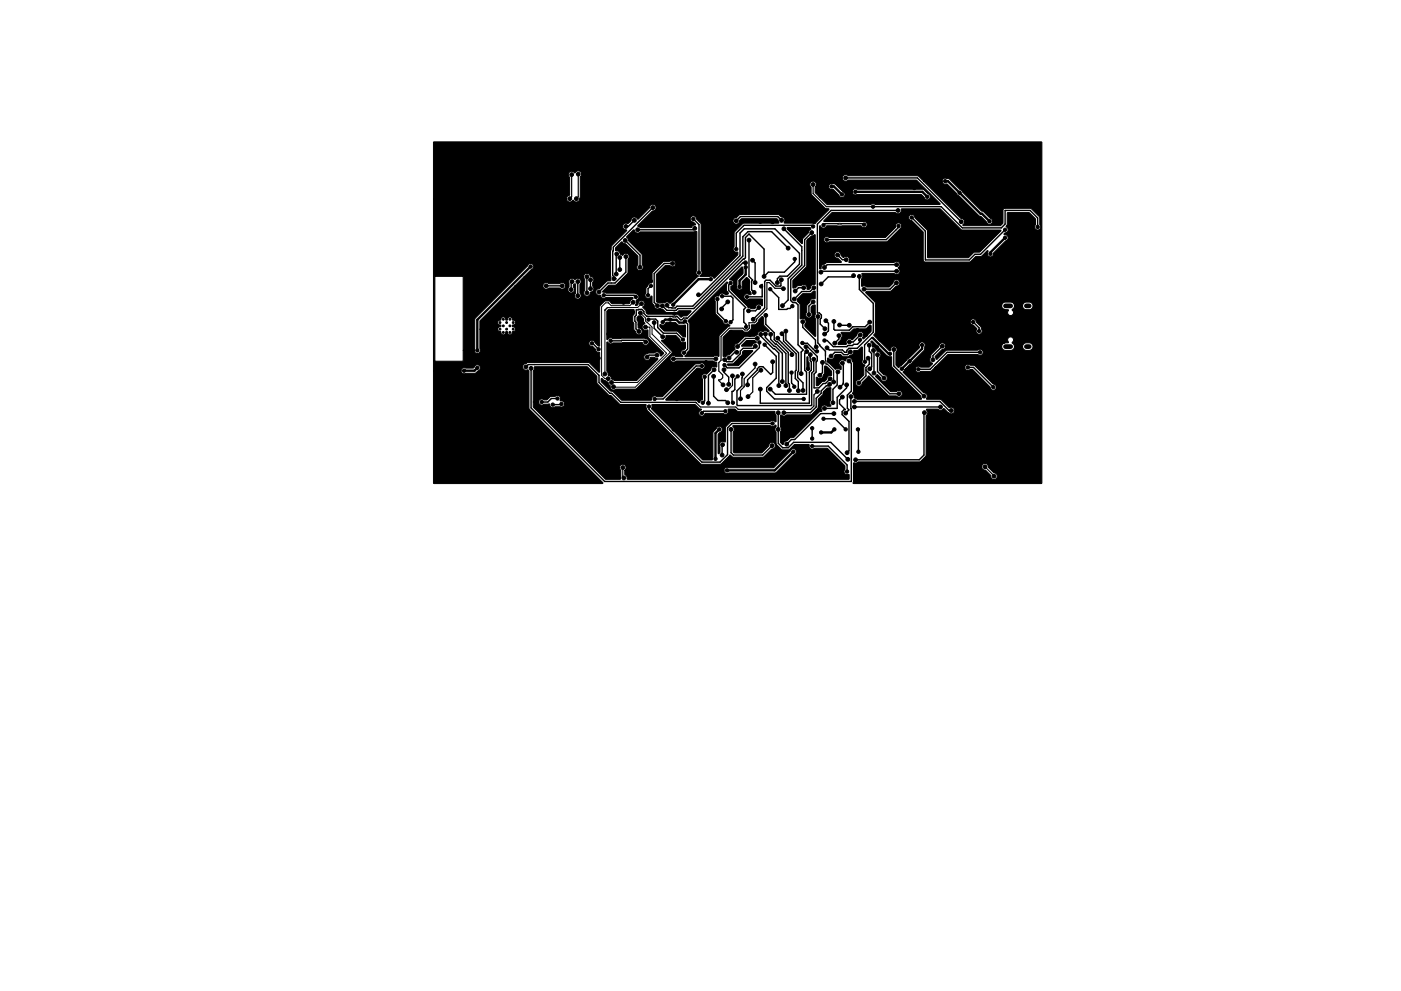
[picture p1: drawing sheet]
<svg xmlns="http://www.w3.org/2000/svg" width="297mm" height="210mm" viewBox="0 0 297 210" stroke-linecap="round" stroke-linejoin="round" font-family="sans-serif">
<path d="M213.2 64.9h1.1M213.2 73.5h1.1M217.6 64.9h.6M217.6 73.5h.6" fill="none" stroke="#000" stroke-width="1"/>
<g fill="#000" stroke="#000" stroke-width=".21">
<path d="M91.9 30.2l128.9-.1 .1 72.4-39.9 .1-.1-.1 .1-3.5 27.1 .1a.76 .76 0 0 0 .9 .7l1.1 1.1a.71 .71 0 0 0 .5 .8 .7 .7 0 0 0 .9-.7l-.2-.4-.6-.3-1.1-1.1-.4-.7a.7 .7 0 0 0-1.1 .5h-27.1v-.8h.6l.4-.2 13.2-.1 1.1-1.3 .1-8.4 .3-.6-.3-.7 2.4-.1 .7 .3 .6-.4 1 .8a.75 .75 0 0 0 .8 .3 .75 .75 0 0 0 .5-.7 .7 .7 0 0 0-.8-.7l-.4 .1-1.8-1.8h-2.9l.1-.7-.2-.4-.6-.3-4.3-4.4 .4-.6h2.1l.1 .2a.65 .65 0 0 0 .7 .5l.4-.2h2.1l.9-.9h6.3l.1 .2a.65 .65 0 0 0 .7 .5l.4-.2h.5l3.7 3.8a.66 .66 0 0 0 .5 .6 .66 .66 0 0 0 .7-.2l.2-.4-.2-.5-.5-.2-3.9-3.9-1-.1a.66 .66 0 0 0-.8-.2 .66 .66 0 0 0-.4 .6h-6.3l2.8-2.7h6.3l.5 .2a.65 .65 0 0 0 .7-.6l-.2-.5-.4-.2-.6 .2h-6.5l-.3 .1-1.8 1.8h-.2l-.2-.4 1.4-1.6 .6-.3 .2-.4h11.9l.1 .5 .6 .3h1.5l.4-.4 .1-.4h1.7l.2 .5 .3 .3h1a.8 .8 0 0 0 .7-.8 .8 .8 0 0 0-.7-.8l-1 .1-.4 .4-.1 .3h-1.7l-.1-.3-.4-.5 .3-.4a.63 .63 0 0 0-.6-.8h-.2a.63 .63 0 0 0-.3 1l-.1 .2-1 .2-.3 .6-11.9-.1a.71 .71 0 0 0-.7-.7 .71 .71 0 0 0-.7 .7l-1.6 1.7-.2 .7a.7 .7 0 0 0 .2 1.2l.2 .2-.7 .7h-1.8a.68 .68 0 0 0-.7-.2 .68 .68 0 0 0-.5 .6h-2.1l1.4-1.2 2.6-2.7 .3-1.2-.2-.4a.71 .71 0 0 0-1-.1 .71 .71 0 0 0-.1 1l-3.8 3.9-.6 .4-.5-.6v-2.7l.2-.6a.7 .7 0 0 0-.8-.7v.1a.81 .81 0 0 0-.7 .9h-.2l-3.2-3.3 .3-.5v-2.3h20.1l.1 .4 .6 .3 .7 .7-.1 .3a.66 .66 0 0 0 .5 .9h.1a.65 .65 0 0 0 .7-.6l-.3-1-1-.9-.2-.6a.65 .65 0 0 0-.7-.1 .65 .65 0 0 0-.4 .6h-20.1v-3.4h26.8l.1 .5 .3 .2 1 .1-.2 .5a.63 .63 0 0 0 .7 .8l.4-.2 .2-.3-.1-.4-.2-.4 .4-.4 .1-.4h1.7l.2 .5 .3 .2 1 .1a.8 .8 0 0 0 .7-.8 .8 .8 0 0 0-.7-.8l-1 .1-.4 .3-.1 .4h-1.7l-.2-.5-.6-.3-1.5 .1-.3 .3-.1 .4h-26.8l-.1-.8-2-2 .3-.3h5l1.2-1.1a.7 .7 0 0 0 .8-.7l-.1-.3-.3-.4a.71 .71 0 0 0-1 .7l-.9 .9h-4.7l-.5-.3-.5 .2-.1-1.6 .2-.6-.2-.5 6.8-.1 .6 .2a.69 .69 0 0 0 .7-.6l-.4-.7 .1-.2a.71 .71 0 0 0 .3-.8 .71 .71 0 0 0-.8-.5l-.5 .3h-9.4l-.1-.1 .1-.5a.7 .7 0 0 0-.8-.7l-.5 .2-.9-1.1a.71 .71 0 0 0-1 .5 .71 .71 0 0 0 .8 .8l.6 .7 .1 .2h-3l-.8 .4a.91 .91 0 0 0-.5 .9h-.3l-.1-6.2 1 .1a.65 .65 0 0 0 .7 .6l.4-.2h12.2l2.9-2.9a.66 .66 0 0 0 .1-.8 .66 .66 0 0 0-.8-.2 .66 .66 0 0 0-.3 .8l-2.2 2.2h-11.9a.65 .65 0 0 0-.8-.2 .65 .65 0 0 0-.4 .6h-.9l.1-2.9 .7 .5 .5-.1 .3-.4h7.2l.5 .4a.65 .65 0 0 0 .9-.6l-.2-.5-.4-.2h-8.5l-.1-.1 1.7-1.8h13.4l.4 .2a.71 .71 0 0 0 .9-.6l.1-.4h8.1l4.5 4.5h8.3l.1 .1-4.5 4.6-1.3 .1-1.1 1.1h-8.5l-.1-.1-.1-5.7-2.6-2.7-.1-.4a.66 .66 0 0 0-1.2 .1 .66 .66 0 0 0 .6 .9l2.4 2.5v5.8l.3 .5h9.5l1.4-1.2 1.3-.1 1.1-1.1 .2 .1-.2 .5a.65 .65 0 0 0 .6 .7h.1a.65 .65 0 0 0 .7-.6v-.3l2.6-2.5a.69 .69 0 0 0 .4-.9 .69 .69 0 0 0-.8-.4l.1-.4 .5-.1 .2-.4v-.5l-.4-.4 .2-.4 .1-2.5h4.6l1.3 1.4v1.1a.67 .67 0 0 0 .2 1.1 .67 .67 0 0 0 1-.5l-.2-.6-.1-1.6-1.9-1.8-5.6 .1-.3 .3v2.7l-.5 .6h-7.8l-.1-.3a.71 .71 0 0 0 0-1.1l-.5-.2-7.9-7.9h3.9a.65 .65 0 0 0 .8 .7h.3l6.7 6.7 .5 .1 1.2 1.2a.66 .66 0 0 0 .8 .5l.4-.5-.1-.6-1.7-1.6-.5-.1-4.2-4.3-2.5-2.5-.4-.1a.8 .8 0 0 0-1.3 .5h-3.9l-1.2-1.1h-14.7l-.2-.1a.71 .71 0 0 0-1 .2 .71 .71 0 0 0 .2 .9 .71 .71 0 0 0 1-.1h14.4l5 5-.1 .2h-13.6a.72 .72 0 0 0-1 0h-9.2l-2.5-2.5-.1-1.2 .2-.2h2.6l.3 .6 .8 .1 1.2 1.2a.65 .65 0 0 0 1 .4 .65 .65 0 0 0-.1-1.1h1.9a.67 .67 0 0 0 1 .5h13.6l.8 1 .4 .2a.65 .65 0 0 0 .7-.8l-.1-.4-.4-.1-1.1-1h-13.9a.67 .67 0 0 0-1 .6l-2-.1-1.5-1.5-.4-.1a.73 .73 0 0 0-1.2 .5h-2.6a.72 .72 0 0 0-.3-1 .72 .72 0 0 0-.9 .3 .72 .72 0 0 0 .2 1l.1 1.5 2.8 2.9 .9 .2-3 3.1-.6-.2h-5.8l-.1-.1 .1-.6-.2-.3-.6-.3-.6-.5h-8l-1 .6a.7 .7 0 0 0-.6 1 .7 .7 0 0 0 1.1 .3l.3-.7 .4-.3h7.5l.3 .2 .2 .6-.2 .1-7.5 .1-1.8 1.8-.1 3.2a.66 .66 0 0 0 .4 1.1h.4v.6l-4.9 4.9-.2-.1a.65 .65 0 0 0-.9-.2l-2-.1 .5-.7-.2-.6v-9.7l-1-1.2a.66 .66 0 0 0-.8-.6 .66 .66 0 0 0-.6 .7 .66 .66 0 0 0 .7 .6l.5 .6-.6 .2-.4 .4h-10.7l-.6-.3v-.2l3.2-3.1a.7 .7 0 0 0 .7-.7 .7 .7 0 0 0-.7-.7 .7 .7 0 0 0-.7 .8l-2.4 2.4-.4-.3a.71 .71 0 0 0-1.1 .6l-.8 .6a.7 .7 0 0 0-.8 .1 .7 .7 0 0 0-.1 .9l.3 .3 .4 .1v.2l-3.2 3.3-.1 1.1v6.1l-.9 .2-1.5 1.5-.4 .1a.72 .72 0 0 0-.3 .9 .72 .72 0 0 0 .9 .4l.1 .2a.67 .67 0 0 0 1.1 .3h5.6l.1 .2-.1 .1a.72 .72 0 0 0-.6 .9l-.2 .1h-3.5l-.6-.5-.9-.1-1.1 1.1-.1 8.5h-.2l-.7-.7a.66 .66 0 0 0-.8-.5 .66 .66 0 0 0-.5 .7 .66 .66 0 0 0 .7 .6l.6 .5 .3 .6 .6 .3v4.1l-2.3-2.1h-12.8l-.6 .2a.71 .71 0 0 0-.6 1 .71 .71 0 0 0 1.1 .4l.2 .2 .1 8.1 15.6 15.6v.2h-35.8l-.1-24h5.8l.2 .5 .4 .2 2.4-.1 1.1-.8v-.5l-.2-.4a.66 .66 0 0 0-1 .4l-.3 .2h-1.5a.67 .67 0 0 0-1.1 .5h-5.8v-2h6.3v-2.3h2.3l.1 .2a.65 .65 0 0 0 .8 .5l.3-.2 .2-.4-.1-4.6h3.7l.3 .5a.39 .39 0 0 1 .4 .1 .39 .39 0 0 1 .1 .4 .5 .5 0 0 0 .7 .1l.3-.6 .3 .1 .1 .4a.5 .5 0 0 0 .7 .1 .74 .74 0 0 1 .7-.7 .56 .56 0 0 0 .1-.6 .56 .56 0 0 0-.6-.3v-.3a.55 .55 0 0 0 .7-.5 .55 .55 0 0 0-.6-.6l-.1-.1a.54 .54 0 0 0-.6-.6 .54 .54 0 0 0-.4 .7l-.4-.1a.54 .54 0 0 0-.6-.6 .54 .54 0 0 0-.4 .7 .55 .55 0 0 0-.7 .6 .55 .55 0 0 0 .7 .5v.3l-.5 .2-.2 .3h-3.7v-1.7l6.6-6.7 12 .1a.7 .7 0 0 0 .9 .6 .71 .71 0 0 0 .3-1.1v-.6l.3-.2 .1 2a.7 .7 0 0 0-.1 1 .7 .7 0 0 0 .9 .2l.4-.6-.2-.6v-1.9l.2-.7-.4-.5h-.5a.4 .4 0 0 1-.7 0 .71 .71 0 0 0-1 .8v1l-.2 .5h-12l.8-.8h5.9l.2 .5 .4 .2 .7-.2h2.2l.6 .2a.7 .7 0 0 0 .7-.6v-.1a.7 .7 0 0 0-.8-.7l-.5 .3h-2.2l-.3-.2a.7 .7 0 0 0-1 .6h-5.9l1.9-1.9h12.6l.3 .6-.1 2.4a.71 .71 0 0 0 .4 1.1 .71 .71 0 0 0 .9-.8l.4-.2 .3-.4-.2-.7v-.9a.72 .72 0 0 0 .1-.8 .72 .72 0 0 0-.6-.4l-.4-.5a.71 .71 0 0 0-1.1 .6h-12.6l1.5-1.5a.69 .69 0 0 0 .5-.8 .65 .65 0 0 0-.6-.5 .65 .65 0 0 0-.6 .5l-11.2 11.2-.2 6.7h-2.3v-15.7h-6v18h-.3v-34.5l28.2 .1a.7 .7 0 0 0 .9 .6l.5-.3h.1a.71 .71 0 0 0 .8 .3 .71 .71 0 0 0 .5-.8l.2-4.5a.7 .7 0 0 0 .1-.9 .7 .7 0 0 0-.8-.3l-.5 .4-.3-.2a.73 .73 0 0 0-1 .2 .73 .73 0 0 0 .2 1l-.1 3.8a.69 .69 0 0 0-.6 .6h-28.2zM130.5 52.6l1.3-1.3 .8 .4 2.6 2.6v1.9a.7 .7 0 0 0-.1 .9 .7 .7 0 0 0 1 .2l.3-.6-.2-.6-.1-2.1-2.8-2.9-.1-.4-.4-.4 1.5-1.5 .2 .1a.7 .7 0 0 0 .9 .5l.4-.2 11.9-.1v8.3a.66 .66 0 0 0 .1 1l.2 .1v.2l-5.9 5.7-.6-.3-.6 .2-.6-.1-.4 .1-.6-.2-.1-.2v-5.7l1.9-1.8 .9-.1 .6 .3a.7 .7 0 0 0 .7-.7l-.2-.5-.4-.2-.7 .2-1.4 .1-2.3 2.3-.1 2.1-.1 .1a.69 .69 0 0 0-.8 .7l-.3 .5-.1 .9a.67 .67 0 0 0 0 1 .67 .67 0 0 0 1-.1l.2-.2 .1 .1 .1 1.4 .4 .5a.7 .7 0 0 0 .8 .7l.4-.1 .6 .2 .8 .7h2.1l.6-.4h2.4l.1 .2-.9 .9h-.8l-.4 .3-.8-.6-.7 .1-.3-.1h-5.2l-.4-.3-.1-.6-.6-.6v-.2a.7 .7 0 0 0 .3-.9l-.2-.3a.74 .74 0 0 0-.8 .1 .74 .74 0 0 0-.3 .7l-.3 .2h-.3l.2-.5 .1-.7a.65 .65 0 0 0 .4-.9l-.9-.5h-6l-.7-.3 1.3-1.4 1.6-.1 2.3-2.3 .2-3.2a.71 .71 0 0 0 .1-.8 .71 .71 0 0 0-.7-.4l-.6 .5-.4-.2-.4-.7-.7-.2zM145.9 68l8.3-8.2-.2 1.9 .4 .6-.9 .1a.65 .65 0 0 0-1 .3 .96 .96 0 0 0-1.1 .7l.2 .6 .1 2.5 1.6 1.8a.65 .65 0 0 0 .7 .5l.4-.1 .3 .4-.3 .2-1.9 1.9-.1 4.3h-.2a.81 .81 0 0 0-1 .2l-6-.1 1-1.5 .1-5.4-.4-.5zM157.2 56.7h.2l.2 .4v.9l-1.3 1.3-.1 1.3a.66 .66 0 0 0 .7 .9 .65 .65 0 0 0 .5-.9v-.8l1-.9 .5 .5v2.1l.4 .9-.5 .1a.66 .66 0 0 0-.9 .1 .66 .66 0 0 0 0 .9 .66 .66 0 0 0 1-.1l2.7 .1 .1 1.3-.4-.1a.71 .71 0 0 0-1.1 .6l-.2 .2h-.7l-.7-.3-3.6-3.7v-.8a.66 .66 0 0 0 .5-.8l-.2-.4-.6-.1v-.2zM166.9 48.3l4.8-.1 .2 .4-.4 .4-.1 .5-1.2 1.1-.1 1-.1 .1-3.1-3zM171.1 51l.9-.9 .8-.3v10.4l-.2 .1a.69 .69 0 0 0-.8 .7l-.2 .4h-.4l-.1-.4a.7 .7 0 0 0-.8-.7l-.5 .3h-.6l-.6 .4-.5 .1v-1.6l2.9-3.1zM113.3 77.8h11.2l2 2 .1 1.6 2.4 2.4 .5 .1 1.9 1.9h5.6v.6l.2 .7 11.4 11.4h4.2l2-2 .6 .5h6.4l1.9-1.7a.7 .7 0 0 0 .7-.7v-.3l-.4-.4a.71 .71 0 0 0-1 .7l-1.5 1.5h-5.8l-.2-.3v-4.1l.2-.6-.3-.7 7.9-.1 .6 .2 .5-.3 .1 .4a.78 .78 0 0 0 0 1.1v2.5l1.2 1.2h1.6l1.2-1.1h3l.1 .2a.67 .67 0 0 0 .3 .7 .67 .67 0 0 0 .8-.1h2.7l3.7 3.7v.7a.68 .68 0 0 0-.1 .8 .68 .68 0 0 0 .7 .4h.3v1h-46.9l-.2-.6-.4-.5v-.8h21l.1 .3a.69 .69 0 0 0 .9 .2h9.9l3.9-3.8a.67 .67 0 0 0 .5-.9 .66 .66 0 0 0-.7-.4 .66 .66 0 0 0-.5 .5l-3.6 3.5-9.9-.1-.4 .3-.2 .4h-21a.72 .72 0 0 0 .2-.9 .72 .72 0 0 0-.9-.3 .76 .76 0 0 0-.2 1.2l-.1 1.9h-3.1l-15.3-15.4v-1h1.1l.2 .4 .4 .2 .6-.1 .9-.1a.2 .2 0 0 1 .2 0 .2 .2 0 0 1 .1 .3 .65 .65 0 0 0 .8 .5l.3-.2h1.1a.65 .65 0 0 0 .9-.5 .65 .65 0 0 0-.7-.7l-.3-.1 .1-.8a.68 .68 0 0 0-1.1-.1h-.9l-.9 .7h-.6a.66 .66 0 0 0-.7-.1 .66 .66 0 0 0-.4 .6h-1.1v-6.6l.2-.4zM128.7 66l.4-.4 5.3 .1v.9l-.2 .5-.1 1 .3 .5v1.3l.4 .8a.7 .7 0 0 0 1 .2 .7 .7 0 0 0 .3-.9l-.2-.3-.6-.1v-1.2l-.2-.5v-.5l.3-.4 .5 .1 .5 .5v.6l.3 .4-.1 .1a.7 .7 0 0 0-.4 .9 .7 .7 0 0 0 .9 .5h.3l.1 1.5 3.2 3.3-.5 .6h-.2v-.2a.7 .7 0 0 0-.8-.7l-.5 .3h-1.1l-.5 .2a.7 .7 0 0 0-.6 .9 .7 .7 0 0 0 1.1 .4l.4-.6h.7l.8 .4-4.5 4.5h-4.8l-.5-.3-.3-.6-.4-.2-.1-.4-.2-.5-.1-6 .3-.1a.65 .65 0 0 0 .8 .3l.3-.1 2.1-.1h4.1a.7 .7 0 0 0 .9 .5 .7 .7 0 0 0 .5-.8l-.3-.4-.7-.2-6.6 .1a.79 .79 0 0 0-1.2 .2l-.2-.2zM139.9 68.9l.8 .1 .5-.6h.5h1.4l.8 .6h1.4v2.5l-.5-.1-1.3-1.1-2.7-.1-.9-.9zM127.5 80.3h.2l.4 .4 .8 .4 .5 .8a.7 .7 0 0 0 .6 .8l.6-.2h4.3l7.5-7.5 .1-.4-2.2-2.2v-.2l.2-.1a.7 .7 0 0 0 .7-.6l.1-.4h1.9l.9 1a.65 .65 0 0 0 .8 .6l.3-.1 .1 .1v1.1l-.3 .4a.66 .66 0 0 0-.6 .8l.4 .5-.1 .2h-1.3l-.2-.2a.7 .7 0 0 0-1.1 .6 .7 .7 0 0 0 1.1 .6l.2-.1h7.8l.8 .3v.9h-.3a.7 .7 0 0 0-1 .7l-.8 .9a.73 .73 0 0 0-1 .1 .73 .73 0 0 0 0 1v4.2l-.4 .3-.2 .4-.7-.5-6.4-.1 6.6-6.7h.5l.5 .2a.65 .65 0 0 0 .7-.6l-.1-.4a.68 .68 0 0 0-1.1-.1l-1 .1-6.9 6.9h-1.2a.67 .67 0 0 0-.8-.1 .67 .67 0 0 0-.3 .7l-6.3 .1-1.8-1.8-.5-.1-2-2zM154.3 77.2l1.2-.1 1.8-1.7 .1-.7 .4-.3h1.8l-3.1 3.2h-2.1l-.1-.2zM157.3 73.3l1-1 1.7-.1 .2 .2a.21 .21 0 0 1 .2 .2 .21 .21 0 0 1-.3 .2l-.5 .2-.2 .4-2.1 .1z"/>
<path d="M153.3 71.5l1.5-1.4h2.5l.5 .3h.9l.6-.6v-.8l1-.2 .5-.5 .1-.4 .7-.7 .3 .3v1.5l1.2 1.2-.2 .2-.5-.2-.7 .2a.72 .72 0 0 0-.8 0 .72 .72 0 0 0-.3 .6l-.6 .3-2.1 .1-1.5 1.4a.7 .7 0 0 0-.7 .7l.2 .6-1.2 1.1-.4 .1a.69 .69 0 0 1-1 .2zM171.1 75.7l.2 .1v.9l.3 .3v1.3l-.3 .2-.2-.2zM169.1 63.3l1.1-1h1.7l.8-.6 .1 .1v1.5l-.1 .1a.71 .71 0 0 0-1 .7l-.6 .8-.1 1.3a.7 .7 0 0 0-.1 1 .7 .7 0 0 0 .9 .2l.1-.1a.73 .73 0 0 0 .1-1.1v-1.1l.4-.3 .4-.1 .1 1.9-.2 .5 .2 .6v3.7l-2.2-2.1v-.5l.2-.6a.7 .7 0 0 0-.8-.7l-.4 .1v-2.9l-.7-.9zM174.9 77.7h.3l1.1 1v.9l-.1 .1a.7 .7 0 0 0-.9 .5v.2l-.4 .5-.6 .1-.8 .8h-.4v-1.7l.6 .2a.7 .7 0 0 0 .8-.7l.3-.5zM175.5 76l.5 .2a.71 .71 0 0 0 .9-.6l.3-.4h1l.6 .5h.9l-.4 .8h-.3a.74 .74 0 0 0-1 .3 .74 .74 0 0 0 .3 1v.6l-.6-.2-.6 .1-1.5-1.5zM178.4 70.5h1.8l.8-.7h2.6l.7-.7 .3-.1 .1 1.3-1.6 1.6-.2-.2v-.2a.71 .71 0 0 0 .1-.8 .71 .71 0 0 0-.7-.4l-.4 .3-.2 .6-.9 .9-.3-.1a.7 .7 0 0 0-.9 0 .7 .7 0 0 0-.1 .9l-.2 .2-1.6-.1v-.3l.6-.6 .2-.7zM181 74.4l.9-.1 .7-.7 .2 .1v2.7a.77 .77 0 0 0 .6 1.1l-.3 .4v1.7l-1 .9a.7 .7 0 0 0-.7 .7v.2a.7 .7 0 0 0 .9 .5l.4-.3 .1-.5 1.4-1.3 4.1 4.1 1.7 .1 .4 .2a.71 .71 0 0 0 .9-.6l-.2-.5-.4-.3-.7 .3h-1.2l-3.2-3.3 .4-.3 .7 .7a.7 .7 0 0 0 .8 .7 .7 .7 0 0 0 .6-.8l-.3-.5-.4-.1-.9-.9v-2.8l.3-.6a.7 .7 0 0 0-.8-.7l-.3-.6-.7-.3v-.5l-.4-.6 .2-.1h.1l3.1 3 1 .3 .1 2.2 6.1 6 .1 .8h-13.6l-.6-.3-.1-.6-.3-.4 .3-.3v-6l-.5-1-.6-.3 .4-.5a.7 .7 0 0 0 .7-.6zM138.2 85.9l9.1-.1 .9 .9 .5 .2a.7 .7 0 0 0-.6 .7 .7 .7 0 0 0 .7 .7 .7 .7 0 0 0 .7-.6h3.8l.4 .2a.66 .66 0 0 0 .7-1l.1-.1h1.3l.6 .5h7.8l.3 .9v1.2h-.2a.71 .71 0 0 0-1 0h-8.3l-1.2 1.3v3l-.2 .1a.72 .72 0 0 0-.9 .1 .72 .72 0 0 0-.1 .9v1.2l-.2 .3-.1-.2v-3.9l.8-.8a.66 .66 0 0 0-.4-.9 .66 .66 0 0 0-.8 .4l-.7 .9-.2 5.7-2 .1-10.8-10.8zM165.5 88.1a.97 .97 0 0 0 1.1 .1l.2-.2 5.3-.1 1.4-1.4v-1.8l1-1 .1-.6 .8-.8h.5a.19 .19 0 0 1 .2 0 .19 .19 0 0 1 0 .2v2.5a.85 .85 0 0 0 .1 1.1l-.8 .1-.2-.1a.7 .7 0 0 0-.9 .1 .7 .7 0 0 0 0 .9l-.1 .2-.5 .1-5.4 5.4-.8 .1-.7 .6a.75 .75 0 0 0-.7 .8h-.2l-.4-.5v-2.1l.2-.6-.2-.6z"/>
<circle cx="121.2" cy="37" r=".4"/>
<circle cx="122.6" cy="36.9" r=".4"/>
<circle cx="125" cy="38" r=".35"/>
<circle cx="172.4" cy="39.1" r=".4"/>
<circle cx="176.3" cy="39.5" r=".35"/>
<circle cx="179.3" cy="37.7" r=".4"/>
<circle cx="193.8" cy="39.9" r=".35"/>
<circle cx="200.4" cy="38.4" r=".35"/>
<circle cx="100.8" cy="40.4" r=".35"/>
<circle cx="112.5" cy="56.5" r=".35"/>
<circle cx="120.8" cy="42.1" r=".4"/>
<circle cx="121.3" cy="59.7" r=".4"/>
<circle cx="122.2" cy="42.1" r=".4"/>
<circle cx="122.5" cy="59.7" r=".4"/>
<circle cx="124.4" cy="58.7" r=".4"/>
<circle cx="125.2" cy="59.3" r=".4"/>
<circle cx="129.2" cy="40.6" r=".35"/>
<circle cx="130.2" cy="59.1" r=".4"/>
<circle cx="130.7" cy="58.1" r=".4"/>
<circle cx="130.8" cy="53.9" r=".4"/>
<circle cx="130.9" cy="40.1" r=".35"/>
<circle cx="131.4" cy="57.2" r=".4"/>
<circle cx="131.4" cy="54.6" r=".4"/>
<circle cx="132.6" cy="51" r=".4"/>
<circle cx="132.7" cy="48" r=".4"/>
<circle cx="132.7" cy="54.4" r=".4"/>
<circle cx="133" cy="59.6" r=".35"/>
<circle cx="134.5" cy="46.7" r=".4"/>
<circle cx="135.2" cy="48.7" r=".4"/>
<circle cx="135.7" cy="56.7" r=".4"/>
<circle cx="138" cy="59.6" r=".35"/>
<circle cx="138.4" cy="44" r=".4"/>
<circle cx="140.8" cy="59.4" r=".35"/>
<circle cx="142.6" cy="55.9" r=".4"/>
<circle cx="147" cy="46.4" r=".35"/>
<circle cx="147.3" cy="48.4" r=".4"/>
<circle cx="148.2" cy="57.8" r=".35"/>
<circle cx="150.7" cy="59.2" r=".35"/>
<circle cx="156.1" cy="46.8" r=".4"/>
<circle cx="156.1" cy="52.8" r=".35"/>
<circle cx="157" cy="58" r=".35"/>
<circle cx="158.1" cy="55.7" r=".4"/>
<circle cx="158.1" cy="56.7" r=".35"/>
<circle cx="158.6" cy="59.8" r=".35"/>
<circle cx="158.8" cy="40.8" r=".35"/>
<circle cx="158.8" cy="50.9" r=".4"/>
<circle cx="159.5" cy="55.2" r=".4"/>
<circle cx="160.1" cy="59.9" r=".4"/>
<circle cx="160.2" cy="44.4" r=".35"/>
<circle cx="161.2" cy="47" r=".35"/>
<circle cx="162" cy="58.6" r=".4"/>
<circle cx="163.8" cy="47.1" r=".35"/>
<circle cx="164.2" cy="44.4" r=".35"/>
<circle cx="164.8" cy="59.9" r=".4"/>
<circle cx="165.7" cy="59.3" r=".4"/>
<circle cx="165.7" cy="46.7" r=".4"/>
<circle cx="166.2" cy="48.5" r=".4"/>
<circle cx="167.1" cy="52.6" r=".4"/>
<circle cx="168" cy="49" r=".35"/>
<circle cx="168.5" cy="54.9" r=".35"/>
<circle cx="169.4" cy="50.4" r=".35"/>
<circle cx="171.5" cy="51" r=".35"/>
<circle cx="172" cy="59.4" r=".35"/>
<circle cx="172.1" cy="49.3" r=".4"/>
<circle cx="172.4" cy="48" r=".35"/>
<circle cx="174" cy="41.6" r=".35"/>
<circle cx="174" cy="57.7" r=".4"/>
<circle cx="174.6" cy="47.7" r=".35"/>
<circle cx="174.8" cy="56.7" r=".4"/>
<circle cx="175.3" cy="50.8" r=".35"/>
<circle cx="177.6" cy="54.1" r=".4"/>
<circle cx="178.5" cy="41.2" r=".35"/>
<circle cx="179.4" cy="55.1" r=".4"/>
<circle cx="181" cy="58.5" r=".4"/>
<circle cx="181.3" cy="40.7" r=".35"/>
<circle cx="182.2" cy="58.6" r=".4"/>
<circle cx="183.2" cy="47.6" r=".35"/>
<circle cx="185.1" cy="43.8" r=".35"/>
<circle cx="190.1" cy="60" r=".4"/>
<circle cx="190.1" cy="57.5" r=".4"/>
<circle cx="190.1" cy="56.1" r=".4"/>
<circle cx="190.4" cy="44.6" r=".4"/>
<circle cx="190.5" cy="47.9" r=".35"/>
<circle cx="193.3" cy="46.1" r=".35"/>
<circle cx="194.8" cy="45" r=".35"/>
<circle cx="196.6" cy="41.7" r=".35"/>
<circle cx="199.5" cy="49.7" r=".35"/>
<circle cx="203.4" cy="40.9" r=".35"/>
<circle cx="203.8" cy="47" r=".4"/>
<circle cx="209.8" cy="46.9" r=".35"/>
<circle cx="210" cy="53.8" r=".35"/>
<circle cx="210" cy="44.4" r=".35"/>
<circle cx="213.1" cy="48.7" r=".35"/>
<circle cx="213.1" cy="50.4" r=".35"/>
<circle cx="213.4" cy="40.9" r=".35"/>
<circle cx="217.6" cy="43.2" r=".35"/>
<circle cx="220" cy="48.1" r=".35"/>
<circle cx="97.8" cy="77.7" r=".35"/>
<circle cx="98.4" cy="78.6" r=".35"/>
<circle cx="99.7" cy="73.2" r=".4"/>
<circle cx="99.7" cy="76.4" r=".35"/>
<circle cx="99.7" cy="64.1" r=".4"/>
<circle cx="101.2" cy="78" r=".35"/>
<circle cx="101.2" cy="74.3" r=".35"/>
<circle cx="106" cy="68.4" r=".2"/>
<circle cx="106" cy="69.8" r=".2"/>
<circle cx="106.7" cy="70.5" r=".2"/>
<circle cx="106.7" cy="67.7" r=".2"/>
<circle cx="106.7" cy="69.1" r=".2"/>
<circle cx="107.4" cy="68.4" r=".2"/>
<circle cx="107.4" cy="69.8" r=".2"/>
<circle cx="108.1" cy="70.5" r=".2"/>
<circle cx="108.1" cy="67.7" r=".2"/>
<circle cx="108.1" cy="69.1" r=".2"/>
<circle cx="108.8" cy="68.4" r=".2"/>
<circle cx="108.8" cy="69.8" r=".2"/>
<circle cx="111.5" cy="77.8" r=".4"/>
<circle cx="112.6" cy="78.1" r=".4"/>
<circle cx="115.8" cy="60.6" r=".4"/>
<circle cx="119.2" cy="60.6" r=".4"/>
<circle cx="121.1" cy="61.4" r=".4"/>
<circle cx="122.5" cy="62.7" r=".4"/>
<circle cx="123" cy="76.5" r=".35"/>
<circle cx="124.5" cy="62.1" r=".4"/>
<circle cx="125.2" cy="61.2" r=".4"/>
<circle cx="125.5" cy="72.8" r=".35"/>
<circle cx="126.9" cy="74.1" r=".35"/>
<circle cx="126.9" cy="76" r=".35"/>
<circle cx="127" cy="61.9" r=".4"/>
<circle cx="128" cy="62.6" r=".35"/>
<circle cx="128.2" cy="79.3" r=".4"/>
<circle cx="129" cy="70.8" r=".35"/>
<circle cx="129.2" cy="61" r=".35"/>
<circle cx="129.5" cy="72.3" r=".35"/>
<circle cx="132.2" cy="64.2" r=".35"/>
<circle cx="132.5" cy="61.1" r=".35"/>
<circle cx="134.2" cy="66.2" r=".35"/>
<circle cx="134.3" cy="64.1" r=".4"/>
<circle cx="134.8" cy="61.1" r=".35"/>
<circle cx="134.8" cy="63" r=".35"/>
<circle cx="135.5" cy="70.3" r=".4"/>
<circle cx="135.6" cy="68.8" r=".35"/>
<circle cx="135.8" cy="67.3" r=".35"/>
<circle cx="135.8" cy="66.4" r=".4"/>
<circle cx="136" cy="64.4" r=".4"/>
<circle cx="136.9" cy="69.4" r=".4"/>
<circle cx="136.9" cy="72.5" r=".4"/>
<circle cx="137.2" cy="75.8" r=".4"/>
<circle cx="137.2" cy="64.8" r=".35"/>
<circle cx="137.4" cy="66.2" r=".35"/>
<circle cx="137.4" cy="62.6" r=".35"/>
<circle cx="137.5" cy="67.8" r=".35"/>
<circle cx="138" cy="60.6" r=".35"/>
<circle cx="138.7" cy="68.4" r=".4"/>
<circle cx="139.3" cy="75.3" r=".4"/>
<circle cx="139.4" cy="64.8" r=".4"/>
<circle cx="140.4" cy="64.9" r=".4"/>
<circle cx="140.5" cy="71.4" r=".4"/>
<circle cx="140.5" cy="68.3" r=".35"/>
<circle cx="141.4" cy="64.8" r=".4"/>
<circle cx="142.1" cy="68.8" r=".35"/>
<circle cx="142.1" cy="67.8" r=".35"/>
<circle cx="142.7" cy="64.6" r=".35"/>
<circle cx="142.8" cy="76.1" r=".4"/>
<circle cx="143" cy="66.5" r=".35"/>
<circle cx="144.8" cy="72" r=".35"/>
<circle cx="145" cy="69.4" r=".35"/>
<circle cx="145" cy="74.8" r=".35"/>
<circle cx="145.2" cy="68.2" r=".35"/>
<circle cx="147.4" cy="72" r=".35"/>
<circle cx="148.1" cy="62.5" r=".4"/>
<circle cx="148.8" cy="77.6" r=".35"/>
<circle cx="149.4" cy="79.9" r=".35"/>
<circle cx="149.7" cy="71.3" r=".35"/>
<circle cx="149.7" cy="76.8" r=".35"/>
<circle cx="150.1" cy="74" r=".35"/>
<circle cx="151.3" cy="79.8" r=".4"/>
<circle cx="151.4" cy="78.4" r=".4"/>
<circle cx="151.8" cy="76.1" r=".4"/>
<circle cx="152.1" cy="63.4" r=".35"/>
<circle cx="153" cy="65.5" r=".4"/>
<circle cx="153.1" cy="62.8" r=".35"/>
<circle cx="153.5" cy="78.4" r=".4"/>
<circle cx="153.6" cy="69.4" r=".35"/>
<circle cx="153.6" cy="77.4" r=".35"/>
<circle cx="153.6" cy="76.3" r=".4"/>
<circle cx="153.9" cy="68.1" r=".35"/>
<circle cx="154" cy="62.1" r=".35"/>
<circle cx="154.3" cy="64" r=".4"/>
<circle cx="154.6" cy="75.9" r=".4"/>
<circle cx="154.9" cy="60" r=".35"/>
<circle cx="154.9" cy="68.3" r=".35"/>
<circle cx="155" cy="70.4" r=".35"/>
<circle cx="155.3" cy="79.7" r=".4"/>
<circle cx="156.2" cy="74.7" r=".4"/>
<circle cx="156.4" cy="73.5" r=".4"/>
<circle cx="156.4" cy="79.8" r=".35"/>
<circle cx="156.8" cy="60.9" r=".35"/>
<circle cx="157" cy="76" r=".35"/>
<circle cx="157.4" cy="79.3" r=".4"/>
<circle cx="158.2" cy="69.3" r=".35"/>
<circle cx="158.4" cy="63" r=".35"/>
<circle cx="158.7" cy="65.9" r=".4"/>
<circle cx="159" cy="71" r=".35"/>
<circle cx="159.1" cy="72.9" r=".35"/>
<circle cx="159.7" cy="67.7" r=".4"/>
<circle cx="159.9" cy="62" r=".4"/>
<circle cx="160.1" cy="77.2" r=".4"/>
<circle cx="160.2" cy="73.5" r=".4"/>
<circle cx="160.6" cy="71.8" r=".4"/>
<circle cx="160.9" cy="65.2" r=".4"/>
<circle cx="161" cy="72.6" r=".35"/>
<circle cx="161.3" cy="70.9" r=".4"/>
<circle cx="161.3" cy="78.5" r=".4"/>
<circle cx="161.4" cy="60.8" r=".35"/>
<circle cx="162.1" cy="73.1" r=".35"/>
<circle cx="162.3" cy="70.9" r=".4"/>
<circle cx="162.4" cy="66.9" r=".4"/>
<circle cx="163.3" cy="61.3" r=".35"/>
<circle cx="163.4" cy="70.9" r=".4"/>
<circle cx="163.8" cy="76.7" r=".4"/>
<circle cx="164.9" cy="71.7" r=".4"/>
<circle cx="165.8" cy="70.8" r=".4"/>
<circle cx="165.9" cy="64.8" r=".4"/>
<circle cx="166.1" cy="61.2" r=".4"/>
<circle cx="166.6" cy="70.3" r=".4"/>
<circle cx="167.8" cy="79" r=".35"/>
<circle cx="167.9" cy="75.2" r=".4"/>
<circle cx="168" cy="64.9" r=".35"/>
<circle cx="168.4" cy="63.4" r=".4"/>
<circle cx="168.6" cy="61.7" r=".4"/>
<circle cx="169.9" cy="79.3" r=".4"/>
<circle cx="170.1" cy="72.8" r=".35"/>
<circle cx="170.2" cy="68.2" r=".4"/>
<circle cx="170.4" cy="61" r=".4"/>
<circle cx="170.9" cy="73.6" r=".4"/>
<circle cx="171" cy="74.6" r=".4"/>
<circle cx="171.3" cy="78.2" r=".35"/>
<circle cx="171.5" cy="66.7" r=".4"/>
<circle cx="171.8" cy="75.2" r=".4"/>
<circle cx="172" cy="62.8" r=".35"/>
<circle cx="172.4" cy="64" r=".4"/>
<circle cx="172.5" cy="76.2" r=".4"/>
<circle cx="172.5" cy="61" r=".4"/>
<circle cx="173.1" cy="73.6" r=".4"/>
<circle cx="173.2" cy="74.5" r=".35"/>
<circle cx="173.4" cy="67.1" r=".4"/>
<circle cx="173.8" cy="79.6" r=".4"/>
<circle cx="174.1" cy="60.2" r=".4"/>
<circle cx="174.4" cy="76.9" r=".4"/>
<circle cx="174.8" cy="72.2" r=".35"/>
<circle cx="174.8" cy="70.9" r=".4"/>
<circle cx="174.9" cy="69.7" r=".4"/>
<circle cx="175.1" cy="68" r=".4"/>
<circle cx="175.4" cy="73.8" r=".4"/>
<circle cx="175.4" cy="78.4" r=".35"/>
<circle cx="175.8" cy="76.7" r=".35"/>
<circle cx="176.2" cy="75.5" r=".4"/>
<circle cx="176.8" cy="68.2" r=".4"/>
<circle cx="177" cy="72.8" r=".4"/>
<circle cx="177.6" cy="78.9" r=".4"/>
<circle cx="177.9" cy="71.2" r=".4"/>
<circle cx="178" cy="69" r=".4"/>
<circle cx="178.1" cy="75.8" r=".35"/>
<circle cx="178.6" cy="77" r=".4"/>
<circle cx="178.7" cy="72.4" r=".35"/>
<circle cx="180" cy="76.6" r=".4"/>
<circle cx="180.1" cy="69" r=".4"/>
<circle cx="180.1" cy="72.6" r=".4"/>
<circle cx="180.3" cy="74.6" r=".4"/>
<circle cx="181.8" cy="70" r=".35"/>
<circle cx="182.3" cy="72.1" r=".35"/>
<circle cx="182.4" cy="71" r=".4"/>
<circle cx="182.4" cy="75.4" r=".35"/>
<circle cx="183.2" cy="61.3" r=".4"/>
<circle cx="183.4" cy="76.7" r=".35"/>
<circle cx="183.6" cy="71" r=".35"/>
<circle cx="184.1" cy="76" r=".4"/>
<circle cx="184.3" cy="73.2" r=".4"/>
<circle cx="184.4" cy="78.2" r=".4"/>
<circle cx="184.4" cy="68.3" r=".4"/>
<circle cx="185.2" cy="74.3" r=".4"/>
<circle cx="185.3" cy="79.1" r=".4"/>
<circle cx="185.9" cy="73.7" r=".35"/>
<circle cx="186" cy="71" r=".35"/>
<circle cx="186" cy="75.2" r=".4"/>
<circle cx="187.4" cy="72.4" r=".35"/>
<circle cx="188.7" cy="75" r=".35"/>
<circle cx="189.5" cy="74.1" r=".4"/>
<circle cx="191" cy="76.6" r=".35"/>
<circle cx="191.2" cy="78.2" r=".35"/>
<circle cx="192.8" cy="76.6" r=".35"/>
<circle cx="193.2" cy="73" r=".35"/>
<circle cx="194.7" cy="78.3" r=".35"/>
<circle cx="195.5" cy="73.2" r=".35"/>
<circle cx="197.8" cy="76.3" r=".4"/>
<circle cx="199.8" cy="73.4" r=".4"/>
<circle cx="202.8" cy="64.8" r=".35"/>
<circle cx="203" cy="63.2" r=".35"/>
<circle cx="205.2" cy="77.9" r=".35"/>
<circle cx="205.2" cy="69" r=".35"/>
<circle cx="206" cy="69.2" r=".35"/>
<circle cx="206.3" cy="68.3" r=".35"/>
<circle cx="206.7" cy="65.6" r=".35"/>
<circle cx="207.6" cy="70.2" r=".35"/>
<circle cx="207.8" cy="74.7" r=".35"/>
<circle cx="208.2" cy="78.1" r=".35"/>
<circle cx="209.4" cy="65.6" r=".35"/>
<circle cx="209.5" cy="72.9" r=".35"/>
<circle cx="212.8" cy="72.5" r=".35"/>
<circle cx="212.8" cy="65.9" r=".35"/>
<circle cx="96.3" cy="81.4" r=".35"/>
<circle cx="97.5" cy="83.3" r=".35"/>
<circle cx="107.8" cy="85" r=".35"/>
<circle cx="113.7" cy="86.2" r=".35"/>
<circle cx="114.8" cy="85.3" r=".35"/>
<circle cx="116.2" cy="80.3" r=".35"/>
<circle cx="116.4" cy="88.2" r=".35"/>
<circle cx="117.2" cy="85.8" r=".35"/>
<circle cx="118.2" cy="84.5" r=".35"/>
<circle cx="119" cy="85.7" r=".35"/>
<circle cx="128.9" cy="80.3" r=".4"/>
<circle cx="129.6" cy="81.1" r=".4"/>
<circle cx="130.1" cy="82.1" r=".4"/>
<circle cx="132" cy="99.2" r=".4"/>
<circle cx="137.6" cy="86.2" r=".35"/>
<circle cx="138.8" cy="84.6" r=".35"/>
<circle cx="141.9" cy="87" r=".35"/>
<circle cx="142.9" cy="91.1" r=".35"/>
<circle cx="143.5" cy="84.6" r=".35"/>
<circle cx="148.8" cy="87.6" r=".35"/>
<circle cx="149" cy="85.4" r=".35"/>
<circle cx="150.2" cy="85.5" r=".4"/>
<circle cx="151.7" cy="97.3" r=".35"/>
<circle cx="152.5" cy="91.1" r=".35"/>
<circle cx="153.1" cy="96.5" r=".4"/>
<circle cx="153.2" cy="94.3" r=".4"/>
<circle cx="153.3" cy="81.6" r=".4"/>
<circle cx="153.8" cy="87.2" r=".35"/>
<circle cx="154" cy="82.7" r=".4"/>
<circle cx="154.2" cy="99.8" r=".35"/>
<circle cx="154.3" cy="85.4" r=".4"/>
<circle cx="154.5" cy="81.5" r=".4"/>
<circle cx="155" cy="91.1" r=".4"/>
<circle cx="155.4" cy="85.4" r=".35"/>
<circle cx="157" cy="84.6" r=".4"/>
<circle cx="158.5" cy="81.6" r=".4"/>
<circle cx="158.6" cy="84.1" r=".4"/>
<circle cx="161.2" cy="82.6" r=".4"/>
<circle cx="163.3" cy="82.6" r=".4"/>
<circle cx="163.7" cy="94.5" r=".4"/>
<circle cx="163.8" cy="89.8" r=".35"/>
<circle cx="165" cy="91.1" r=".4"/>
<circle cx="165" cy="87.6" r=".4"/>
<circle cx="165.1" cy="81.8" r=".4"/>
<circle cx="165.9" cy="80.9" r=".4"/>
<circle cx="166.2" cy="87.6" r=".4"/>
<circle cx="166.6" cy="81.8" r=".4"/>
<circle cx="166.8" cy="94.2" r=".4"/>
<circle cx="167.4" cy="82.8" r=".4"/>
<circle cx="168.2" cy="95.8" r=".35"/>
<circle cx="168.4" cy="82" r=".35"/>
<circle cx="169" cy="90.8" r=".35"/>
<circle cx="169.2" cy="89" r=".4"/>
<circle cx="169.3" cy="82.9" r=".4"/>
<circle cx="170.3" cy="82.8" r=".4"/>
<circle cx="170.4" cy="84.6" r=".35"/>
<circle cx="172.2" cy="94.6" r=".35"/>
<circle cx="172.2" cy="90.8" r=".35"/>
<circle cx="172.2" cy="93" r=".35"/>
<circle cx="173.3" cy="83" r=".4"/>
<circle cx="173.6" cy="81" r=".35"/>
<circle cx="174.1" cy="91.7" r=".35"/>
<circle cx="174.6" cy="88.8" r=".35"/>
<circle cx="174.8" cy="86.6" r=".4"/>
<circle cx="174.9" cy="83.4" r=".35"/>
<circle cx="175.9" cy="81.6" r=".4"/>
<circle cx="176" cy="80.4" r=".4"/>
<circle cx="176.6" cy="85.4" r=".4"/>
<circle cx="176.8" cy="81" r=".4"/>
<circle cx="176.8" cy="87.7" r=".4"/>
<circle cx="176.9" cy="91.1" r=".35"/>
<circle cx="178.1" cy="82.1" r=".4"/>
<circle cx="178.6" cy="84.2" r=".4"/>
<circle cx="179.3" cy="87.6" r=".4"/>
<circle cx="179.3" cy="91.1" r=".35"/>
<circle cx="179.5" cy="81.6" r=".4"/>
<circle cx="179.6" cy="96" r=".4"/>
<circle cx="179.8" cy="97.4" r=".4"/>
<circle cx="180.4" cy="84.1" r=".4"/>
<circle cx="181.2" cy="86.3" r=".4"/>
<circle cx="181.2" cy="85.2" r=".4"/>
<circle cx="181.4" cy="97.5" r=".4"/>
<circle cx="181.9" cy="91.1" r=".35"/>
<circle cx="182" cy="95.8" r=".35"/>
<circle cx="182.1" cy="81.2" r=".4"/>
<circle cx="187.4" cy="80.2" r=".4"/>
<circle cx="190.6" cy="83.5" r=".4"/>
<circle cx="192.1" cy="81.7" r=".4"/>
<circle cx="193.8" cy="80.3" r=".4"/>
<circle cx="195.9" cy="84" r=".4"/>
<circle cx="196" cy="87.5" r=".4"/>
<circle cx="196.9" cy="91.1" r=".35"/>
<circle cx="199.4" cy="86.3" r=".4"/>
<circle cx="201.7" cy="87.1" r=".4"/>
<circle cx="208.7" cy="91.6" r=".35"/>
<circle cx="208.8" cy="99" r=".4"/>
<circle cx="210.6" cy="82.1" r=".35"/>
<circle cx="132.3" cy="101.4" r=".4"/>
<circle cx="179.6" cy="100" r=".35"/>
<circle cx="210.7" cy="101" r=".4"/>
</g>
<g fill="none" stroke="#000" stroke-width=".3">
<path d="M125 38h3.9l2 2.1M179.3 37.7h15.2l9.3 9.3M193.8 39.9l-1-1.1h-16.8l-2 2.1v.7M121.3 59.7l-.2 .2v1.5M122.5 59.7v3M124.4 58.7l.1 3.4M125.2 59.3v1.9M130.6 58.1h.1M130.8 53.9l-.2 4.2M131.4 54.6v2.6M132.6 51l3.1 3.1v2.6M132.7 54.4v3.3l-2.3 2.3h-1.5l-1.9 1.9"/>
<path d="M134.5 46.7l-1.3 1.3h-.5M138 59.6l-1.5 1.5h-1.7M138.4 44l-8.4 8.4v.8l-.1 .1v5.2l.7 .6h-.4M140.8 59.4l2.5-2.5v-1.3l-.4-.5h-4.6l-4.5 4.5h-.8M142.6 55.9h-1.8l-2.1 2.1v6.1l.7 .7M147 46.4l1.2 1.2v10.2M147.3 48.4l-.3 .3h-11.8M158.1 55.7h-.6l-11.8 11.9-.8-.1-.3 .3h-.3l-.8-.7-.2 .1h-.6l-.1-.1h-5.4l-.7-.6v-.4l-.4-.5-1.2 .1v1.2l-.3 .3v.9l.2 .3v1.4l.6 .5M158.8 50.9v7.7l.8 .8-.3 .2v1.9l.6 .5M159.5 55.2l.6 .6v4.1M160.2 44.4h4M161.2 47l2.6 .1"/>
<path d="M164.8 59.9v-.8l.6-.5h1.5l2.6-2.6v-2.3l-5.2-5.2h-6.5l-.9 .9v4.8l-8.3 8.3h-.5M165.7 59.3l-.2 1.4h-1l-1.2-1.3h-.9l-.3 .3v5.6l-2.4 2.4M165.7 46.7l-.8-.8h-7.9l-.9 .9M166.2 48.5l3.8 3.8v3.9l-2.9 2.9v4.5l-1.2 1.2M167.1 52.6l-3.5-3.5h-5l-1.1 1.1v4.1l-10.6 10.7h-3.4l-.3 .3h-.7h-.8l-.3-.5M168 49l1.4 1.4M168.5 54.9v.6l-2.2 2.2h-3.4l-.9 .9v-5.8l-3.2-3.2-.8 .8v4.3l-.4 .2-10.5 10.6h-3.4l-.3 .3h-2l-1-.9M171.5 51l.5 .4v8M172.1 49.3l-1.5 1.5v5.6l-3 2.9v4.5l.5 .4h.6l.5 .5v8.5l1.1 1.1-.4 .4v4.6M172.4 48l-.2-.2h-14.4l-1.7 1.6v3.4M177.6 54.1l1 1h.8M181 58.5l-.3 .2h-5.1l-1.5 1.5"/>
<path d="M182.2 58.6v2.8l3 3v6.1l-3.5 3.4h-1.7l-.4 .4-.1 .4h-.4l-.5-.5h-2.8l-.4-.4M183.2 47.6l-.2-.2h-8.1l-.3 .3M185.1 43.8h14.4l4.5 4.5h8.3l.8-.8v-2.9h5.3l1.6 1.6v1.9M190.1 60l-1.4 1.3h-5.5M190.1 56.1h-14.7l-.6 .6M190.1 57.5h-15.9l-.2 .2M190.4 44.6h-14.2l-2.9 2.9v18.9h.4l.5 .4v.7l-.3 .2v1l1 1M190.5 47.9v.3l-2.6 2.6h-12.6M193.3 46.1l2.9 2.9v6.1h9.3l1.2-1.2h1.2l5.2-5.2M194.8 45l4.7 4.7M199.5 49.7h.1M213.4 40.9l-3.4 3.5"/>
<path d="M99.7 76.4l-1.4 1.3h-.5M99.7 64.1v9.1M99.7 73.2h.1M111.5 77.8l.5-.5h12.7l2.3 2.3v1.5l2.3 2.3h.4l1.9 2h16M112.6 78.1v8.4l15.6 15.6h52.3l-.1-18M115.8 60.6h3.4M125.5 72.8l1.4 1.3M126.9 76h-3.4l-.5 .5M128 62.6h6.5l.3 .4M128.8 65.2l-.6 .6M129.5 72.3l7.1-.1 .3 .3M137.4 66.2h3l.2 .2h2.4v.1"/>
<path d="M137.5 67.8l.1-.1h1.4l.5 .4v1.4l1.1 1.2h2.9l1.3 1.3M138 60.6l-.6 .6v1.4M138.7 68.4v1.2l1.8 1.8M139.3 75.3h-1.7l-.4 .5M142.8 76.1h9M143 66.5h.1M145.2 68.2l.6 .5v5.3l-.8 .8M148.8 77.6h-1.2l-7 7h-1.8M149.4 79.9v5.1l-.4 .4M149.7 71.3l.4 .4v2.3M149.7 76.8v1.6l-6.2 6.2M151.3 79.8v4.2l.9 1h1.6l.5 .4"/>
<path d="M151.4 78.4l-1.2 1.2v5.9M152.1 63.4v2.9l1.8 1.8M153.1 62.8h1.9l.4 .5v4.5l-.5 .5M153.5 78.4v.6l1 1v1.5M154.3 64l-1.3 1.3v.2M154.9 60l-.4 .4v1.2l3.6 3.6-.4 .4v2.7l.5 .5v.5M155 70.4l.6 .6h3.4M156.2 74.7h-.4l-1.2 1.2M156.4 79.8l-.6 .6v2.2l-.4 .4h-.2v2.2l.2 .2M160.2 73.5l-.5 .4h-2.1l-.7 .6v.6l-1.6 1.6h-1.2l-.5-.4M160.6 71.8h-2.5l-1.7 1.7M160.9 65.2l-.7 .7h-1.5"/>
<path d="M161 72.6v1.2l-4.3 4.2h-2.5l-.6-.6M161.3 70.9v.4l2.7 2.7h.2l.9 .9v6.9M161.4 60.8l.2-.5v2.7h-3.2M162.1 73.1l2.5 2.5v4.6l-2 2.1v.7l1.6 1.6h6.2M162.3 70.9v.7l3.6 3.4v5.9M162.4 66.9v1.9l1.8 1.8v1.5l.4 .4h.2l2.3 2.3v6.5l.3 .2v1.3M163.3 61.3l1.8 1.8v2.5h1.7l.2-.2h.5l.5-.5M163.4 70.9v1.1l1 1h.2l2 2v6.8M163.8 76.7v2.3l-.4 .4-1.7-1.6h-.7l-.4 .4v.3l-2.1 2.1v1M164.9 71.7l3 3.2v.3M165.8 70.8l.3 .3v1.3l2.7 2.7v3.5l-.2 .2v1.5l.7 .6v2M166.6 70.3v1.9l2.7 2.6v4l-.2 .2v1.1l1.2 1.1v1.6"/>
<path d="M167.8 79v2.3l.6 .5v.2M170.1 72.8l.3 .2 .2-.2h.6l1.7 1.7h.3M170.2 68.2v1.2l2.7 2.7v1.4l.2 .1M170.4 61h-1.1l-.7 .7M170.9 73.6h.3l2.1 2v.9l-.3 .3v2.1l-.4 .5v2.9h1l.9-.9h.5l1-1M171 74.6l-.4 .4v3.5l.4 .4v4.7h-6.6l-1.1-1M171.8 75.2v1.3l.2 .3v1.7l-.4 .5v6.5h-10.4v-2.9M171.8 75.9h.1M172.4 64l-.9 .9v1.8M172.5 76.2v2.5l-.4 .5-.1 6.8h-15.6l-.2-.1v-3l1.1-1 .1-2.6M172.5 61l-.8 .8h-1.7l-1.6 1.6M173.4 67.1v5.7l1.6 1.7v1"/>
<path d="M174.4 76.9v2.2l-.6 .5M175.1 68l.5 .6v1.6l-.8 .7M175.4 78.4v.8l-1.8 1.8M176.8 68.2v1.6l.2 .2h3.1l.7-.7h2.6l1-1M177.6 78.9l-.1 .1v2.7l-.9 .9v2.8M177.9 71.2v.7l-.9 .9M178 69h2.1M178.1 75.8l-.5 .6h-1.6l-.2 .3M178.6 77l.2 .2v4.1l-.7 .8M180 76.6l.5 .5v5.9l-.8 .8v2.8l.3 .4-.7 .6M180.3 74.6l-.6 .6h-.8l-.5-.5h-1.4l-.8 .8M182.3 72.1v.4l-.5 .5h-.8l-.3 .3h-.9l-.3 .3h-2.8l-1.3-1.4h-.6"/>
<path d="M182.4 71l-1.5 1.6h-.8M183.6 78.5l5 5h2M184.1 76l.2 .2v1.1l-.7 .7v1.7l-1.5 1.5M184.3 73.2v1.3l.5 .5v2.8l-.4 .4M185 71.6h-.2l-1.5 1.6 .1 3.5M185.2 74.3l.1 4.8M186 75.2v3.6l1.4 1.4M189.5 74.1v3.5l6.4 6.4M199.8 73.4l-2 2v.9M202.8 64.8h3.1l.8 .8-1.5 1.5v1.9l-2.6 2.6h-9.4v2.8l-2.2 2.2v-2.1l-2.6-2.5h-2.2l.4 .4h.8M205.2 77.9h1.2l4.2 4.2M206.3 68.3l1.3 1.3v.6"/>
<path d="M207.8 74.7h-7l-3.6 3.6h-2.5M209.4 65.6h3.1l.3 .3M212.8 72.5l-.3 .4h-3v3.9l-1.3 1.3 3.1 3.1v7.8l-2.6 2.6h-11.3l-.5-.5M96.3 81.4l1.2 1.2v.7M116.2 80.3l-2.5 2.5v3.4M118.2 84.5h-1.3l-.8 .8h-1.3M119 85.7l-.1 .1h-1.7M137.6 86.2v.6l11.2 11.2h3.9l1.5-1.5v-5.7l1-1h8.6M141.9 87l1 .9v3.2M153.2 94.3l-.1 2.2M153.8 87.2h-4.6l-.4 .4M155 91.1v4.9l.5 .5h6.2l2-2"/>
<path d="M165 87.6v6.4l.9 1h1.2l1.2-1.2h7.9l3.6 3.6M172.2 94.6h3.4l4 4v1.4M172.2 90.8v2.2M174.6 88.8h2.5l2.2 2.3M174.9 83.4v1.4l-1.3 1.3v1l-2 1.9h-2.4M176 81.7l-.1-.1-.3 .2h-.4l-1.1 1.1v.5l-1.1 1.1v1.8l-1.2 1.3h-5.6M176.8 87.7h-2.8l-5.5 5.5h-.7l-1 1M178.6 84.2l-.6 .6v.9l1.2 1.2h-.2l-.4 .4v.7l1.4 1.4v6.2l-.4 .4M179.5 81.6v.7l-2 2v2.3h-2.7M181.2 85.2h18.1l1.9 1.9h.5M181.2 86.3h18.2M181.9 91.1l.1 4.7"/>
<path d="M196 87.5l-.1 9-1 1h-13.5"/>
</g>
<g fill="none" stroke="#000" stroke-width=".5">
<path d="M176.3 39.5h.5l1.7 1.7M200.4 38.4h.6l6.9 6.9h.3l1.6 1.6M112.5 56.5l-11.3 11.3v6.5M150.7 59.2h-2.6l-5.4 5.4M158.1 56.7v1.5l-1.3 1.3v1.4M181.3 40.7h14.3l1 1M213.1 50.4l-3.1 3.1v.3M101.2 78l-.6 .6h-2.2M145.2 68.2l-.2 .2h-1l-.6-.6h-2.4l-.5 .5M185 71.6l3.3 3.4h.4M195.5 73.2v.8l-4.3 4.2M152.5 91.1l-.8 .8v5.4"/>
<path d="M168.2 95.8l-3.9 4h-10.1M176.9 91.1l-.6 .6h-2.2"/>
</g>
<path d="M121.2 37v4.7l-.4 .4M122.6 36.9v4.8l-.4 .4M172.4 39.1v1.9l2.8 2.8h9.9M155.3 79.7v2.1l-.9 .9h-.4M160.1 77.2v.8l-2.3 2.4v1.6l-.8 .8v1.8M161.3 78.5l.1-.2-1.8 1.8v3l-1 1M166.1 61.2h-1.8l-1.2-1.3h-.5v5.6l-2.2 2.2v.3l-.4 .5h-1.2l.1 1.1-.4 .4h-.6l-.4-.4h-2.9l-1.7 1.8v5l-.5 .5v1.8l.8 .8v.6l-.4 .5h-.4v.1l.9 .9M175 75.5l.1 1.7h.3l1.4 1.4v2.4M132 99.2v2l.3 .2M157.8 81.9v.1M173.3 83l-.7 .8v2.3l-.7 .7h-15.4l-.5-.5h-7.5l-.9-.9M208.8 99l1.9 2" fill="none" stroke="#000" stroke-width=".25"/>
<path d="M128.2 65.8v13.5M129.2 61l3.3 .1M134.3 64.1l-.8 .7h-3.9l-.5-.6h-.7l-.9 .9v14.5l.8 .7h.6M135.8 66.4l1 1v.7l1.4 1.3v1.5l3.9 3.8-7.4 7.4h-4.6M136 64.4l-.8 .8h-6.4M136.9 69.4h.8l.1 .1v1.9l3.5 3.6-6.2 6.1h-5.5M181.8 70h-.4l-2 2h-.3l-.4 .4M182.4 75.4l-.4 .4h-3.9M186 71h.1M186 71l1.4 1.4" fill="none" stroke="#000" stroke-width=".21"/>
</svg>
